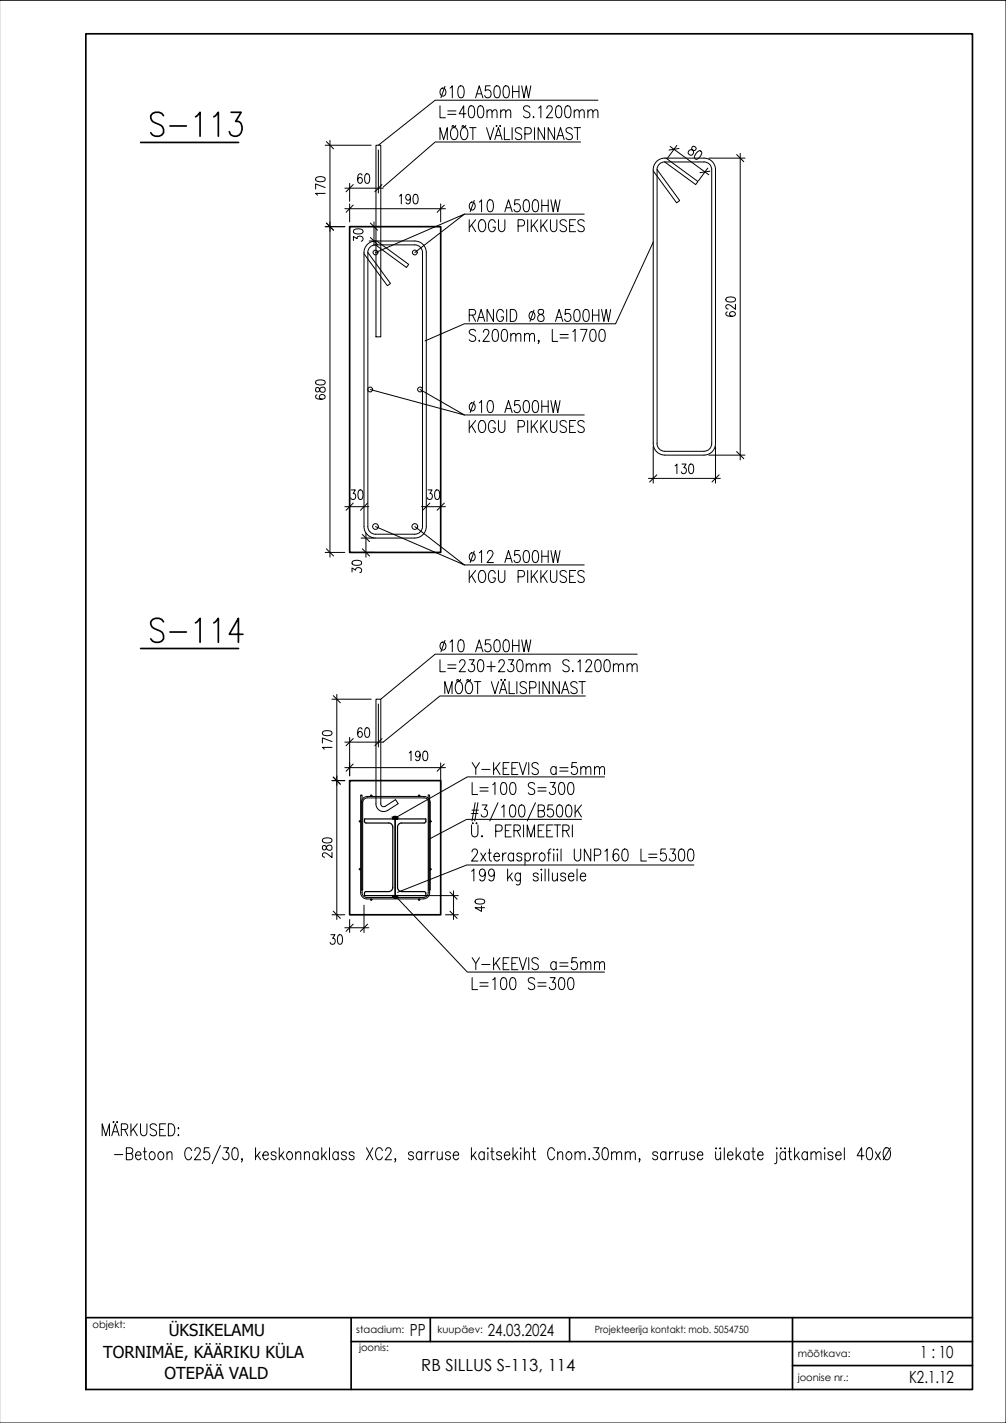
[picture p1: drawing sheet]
<svg xmlns="http://www.w3.org/2000/svg" width="210mm" height="297mm" viewBox="0 0 210 297" stroke-linecap="round" stroke-linejoin="round" font-family="sans-serif">
<defs><g id="words">
<text font-size="9.3" x="30.7" y="135.5">S-114</text>
<text font-size="8.8" x="30.7" y="29.6">S-113</text>
<g font-size="3.5">
<text x="85.5" y="278.9">PP</text>
<text x="101.8" y="278.9">24.03.2024</text>
<text x="87.9" y="286.2">RB SILLUS S-113, 114</text>
<text x="192" y="283.5">1 : 10</text>
<text x="189.7" y="288.7">K2.1.12</text>
</g>
<g font-size="3.4">
<text x="35.2" y="278.8">ÜKSIKELAMU</text>
<text x="21.5" y="283.4">TORNIMÄE, KÄÄRIKU KÜLA</text>
<text x="34.3" y="288">OTEPÄÄ VALD</text>
</g>
<g font-size="2.1">
<text x="19.3" y="277.2">objekt:</text>
<text x="74.3" y="278.2">staadium:</text>
<text x="74.9" y="282">joonis:</text>
<text x="91.3" y="278.2">kuupäev:</text>
<text x="124.1" y="278.2">Projekteerija kontakt: mob. 5054750</text>
<text x="166.4" y="283.2">mõõtkava:</text>
<text x="166.4" y="288.2">joonise nr.:</text>
</g>
</g></defs>
<g fill="#000" stroke="#000" stroke-width=".21">
<path d="M82.4 170.5h.2zM82.3 170.5h.3z"/>
<path d="M82.3 170.5h.4zM82.2 170.5h.5z"/>
<path d="M82.2 170.5l.6 .1zM82.2 170.6h.6z"/>
<path d="M82.2 170.6h.6zM82.1 170.6h.7z"/>
<path d="M82.1 170.6l.8 .1zM82.1 170.6l.8 .1z"/>
<path d="M82 170.7l.9 .1zM82 170.7l.9 .1z"/>
<path d="M82 170.8l.9 .1zM82 170.8l.9 .1z"/>
<path d="M82 170.9h.9zM82 170.9h.9z"/>
<path d="M82.3 187.4h.3zM82.3 187.4h.2z"/>
<path d="M82.2 187.4h.5zM82.2 187.4h.4z"/>
<path d="M82.2 187.4h.6zM82.2 187.4h.5z"/>
<path d="M82.1 187.3h.7zM82.1 187.3l.7 .1z"/>
<path d="M82 187.2h.9zM82 187.2l.8 .1z"/>
<path d="M82 187.1h.9zM82 187.1l.9 .1z"/>
<path d="M82 187h.9zM82 187h.9z"/>
<path d="M82 187h.9zM82 187l.9 .1z"/>
<circle cx="79" cy="47.3" r=".06"/>
</g>
<!-- layer: SEIN -->
<path d="M76.4 171.8l-.3-.2-.1-.7h6.4v16.1h-6.4l.1-.7 .3-.2M76.4 171.8h4.7a.85 .85 0 0 1 .9 .8v12.7M83.8 171.8a.85 .85 0 0 0-.9 .8v12.7M83.8 171.8h4.7l.3-.2 .1-.7h-6.5v16.1h6.5l-.1-.7-.3-.2h-4.7M82 185.3a.85 .85 0 0 1-.9 .8h-4.7M82.9 185.3a.85 .85 0 0 0 .9 .8" fill="none" stroke="#000" stroke-width=".25"/>
<g fill="none" stroke="#000" stroke-width=".21">
<path d="M-.1 .1h210v296.9h-210M92.1 18.5l.2-.1a.84 .84 0 0 1 .7 .8 .84 .84 0 0 1-.7 .9 .99 .99 0 0 1-.2-1.6zM92.9 18l-.9 2.4M93.9 18.4l.5-.5v2.5M95.8 18l.5-.1a1.22 1.22 0 0 1 .6 1.4l-.3 1-.5 .1a1.22 1.22 0 0 1-.6-1.4zM99.5 19.6h1M102.3 17.9h-1l-.1 1.1a.77 .77 0 0 1 1.1 .1 .77 .77 0 0 1 0 1 .77 .77 0 0 1-1.1 .1l-.1-.3M103.3 18l.5-.1a1.22 1.22 0 0 1 .6 1.4l-.3 1-.5 .1a1.22 1.22 0 0 1-.6-1.4zM105.2 18l.5-.1a1.22 1.22 0 0 1 .6 1.4l-.3 1-.5 .1a1.22 1.22 0 0 1-.6-1.4zM106.9 17.9v2.5M106.9 19.1h1.4M108.3 17.9v2.5"/>
<path d="M108.9 17.9l.4 2.5 .5-2.5 .5 2.5 .5-2.5M65.9 37.1a1.46 1.46 0 0 1 2 .2v.2a1.18 1.18 0 0 1-1.7 .4l-.3-.4zM67.9 39.2l-2-.8v1.1M67.9 30.3h9.6M68.8 29.3v87M71.9 39.3h8.1M73 38.3v3.7M75.5 36.6a.43 .43 0 0 0-.6-.2 1.36 1.36 0 0 0 .2 1.9 .59 .59 0 0 0 .5-.7 .59 .59 0 0 0-.7-.5l-.3 .5M76.3 36.4l.4-.1a1.31 1.31 0 0 1 0 2h-.2a1.48 1.48 0 0 1-.2-1.9zM78.9 31.3v9M91.8 22.1v2.5h1.1M91.8 29.1v-2.5l.8 2.5 .7-2.5v2.5"/>
<path d="M93.4 23.2h1.7M93.4 23.9h1.7M94.4 26.8l.2-.2a1.1 1.1 0 0 1 .9 1.6l-.1 .4a.67 .67 0 0 1-.6 .6 .67 .67 0 0 1-.7-.6 1.8 1.8 0 0 1 .3-1.8zM95.1 26.2l-.2 .3-.4-.3-.2 .3M96.5 26.8l.2-.2a1.1 1.1 0 0 1 .9 1.6l-.1 .4a.67 .67 0 0 1-.6 .6 .67 .67 0 0 1-.7-.6 1.8 1.8 0 0 1 .3-1.8zM97.1 26.4l-.1 .1-.4-.3-.2 .3M97.2 26.2l-.1 .2M97.2 23.7h-1.4l1-1.6v2.5M98 22.2l.5-.1a1.22 1.22 0 0 1 .5 1.4l-.2 1-.5 .1a1.22 1.22 0 0 1-.6-1.4zM98 26.6h1.3M98.7 26.6v2.5M99.2 20.4l.8-2.5 .8 2.5"/>
<path d="M99.9 22.2l.5-.1a1.22 1.22 0 0 1 .5 1.4l-.2 1-.5 .1a1.22 1.22 0 0 1-.6-1.4zM101.5 26.6l.8 2.5 .7-2.5M101.6 23.4l.5-.5 .5 .1 .1 1.6M101.6 22.9v1.7M102.7 23.4l.4-.5 .5 .1 .1 1.6M103.2 29.1l.8-2.5 .8 2.5M103.5 28.3h1M103.6 26.2v.2zM104.4 26.2v.2zM104.5 23.4l.4-.5 .5 .1 .1 1.6M104.5 22.9v1.7M105.2 26.6v2.5h1.2"/>
<path d="M105.5 23.4l.5-.5 .5 .1 .1 1.6M106.9 26.6v2.5M108.9 27a.66 .66 0 0 0-.9-.4 .66 .66 0 0 0-.4 .9l.9 .5a.62 .62 0 0 1 .4 .6 .62 .62 0 0 1-.5 .5l-.7-.1-.2-.2M109.5 28h.9a.68 .68 0 0 0 .5-.7 .68 .68 0 0 0-.5-.7h-.9v2.5M110.6 22.4a.66 .66 0 0 0-.9-.3 .66 .66 0 0 0-.4 .8l.9 .5a.62 .62 0 0 1 .4 .6 .62 .62 0 0 1-.5 .6l-.7-.1-.2-.3M111.3 24.3v.3zM111.5 26.6v2.5M112.4 22.6l.5-.5v2.5M113.6 26.6v2.5l-1.3-2.5v2.5M114.1 22.7l.1-.4 .3-.2h.4l.2 .2a.92 .92 0 0 1-.2 1.1l-.9 1.2h1.3M115.7 26.6v2.5l-1.3-2.5v2.5M116.2 22.2l.5-.1a1.22 1.22 0 0 1 .5 1.4l-.3 1-.4 .1a1.22 1.22 0 0 1-.6-1.4z"/>
<path d="M116.2 29.1l.7-2.5 .8 2.5M116.5 28.3h.9M118.1 22.2l.5-.1a1.22 1.22 0 0 1 .5 1.4l-.2 1-.5 .1a1.22 1.22 0 0 1-.6-1.4zM119.4 27a.66 .66 0 0 0-.8-.4 .66 .66 0 0 0-.4 .9l.8 .5a.62 .62 0 0 1 .4 .6 .62 .62 0 0 1-.5 .5l-.6-.1-.2-.2M119.8 23.4l.5-.5 .5 .1 .1 1.6M119.8 22.9v1.7M119.8 26.6h1.3M120.5 26.6v2.5M120.9 23.4l.4-.5 .5 .1 .1 1.6M121.1 29.6h-30.3l-10.8 9.4M122.7 23.4l.4-.5 .5 .1 .1 1.6M122.7 22.9v1.7"/>
<path d="M123.7 23.4l.5-.5 .5 .1 .1 1.6M124.8 20.9h-34l-11.9 9.4M139.8 30.6l8.1 5.9M141.2 30.4l-1.9 2.6M144.5 30.6l-.2 .4a.8 .8 0 0 1 .4 .7 .8 .8 0 0 1-.5 .7 .59 .59 0 0 1-.6-.7 .59 .59 0 0 1 .8-.4l.4 .1a.41 .41 0 0 0 .4-.2 .41 .41 0 0 0-.1-.5l-.4-.2zM145.3 31.9l.6-.4 .4 .1a1.31 1.31 0 0 1-1.2 1.6l-.1-.1a.97 .97 0 0 1 .3-1.2zM147.7 35.1l-2 2.6M147.9 33h7.5M154.4 32v64M67.9 40.4h-2l.3 .4M67.9 47.3h4M71.9 43.6h21"/>
<path d="M73 42.6v3.7M73.7 50.2v-.8l.8 .4a.59 .59 0 0 1 .9-.5 .59 .59 0 0 1 0 1.1M73.8 48l.8-.2a.86 .86 0 0 1 1.1 .6 1.31 1.31 0 0 1-2 0zM77 50.3h1.4M78 46.3v5M78.4 52.7l18.5-8-10.3 8M83.4 40.9l.3-.3v2M85.6 41.2a.54 .54 0 0 1-.5 .6 .57 .57 0 0 1-.5-.8 .57 .57 0 0 1 1-.2 1.62 1.62 0 0 1-.4 1.8l-.4-.1-.1-.2M86.4 40.7l.4-.1a1.31 1.31 0 0 1 0 2h-.2a1.48 1.48 0 0 1-.2-1.9zM92 42.6v3.7M96.9 44.7h25M97.9 45.9v2.5"/>
<path d="M98.2 42.3a.53 .53 0 0 1 .9 .2 .76 .76 0 0 1 0 1 .76 .76 0 0 1-.9 .2 1.02 1.02 0 0 1 0-1.4zM98.4 46.9l.8 1.5M99 41.8l-.9 2.4M99.2 45.9l-1.3 1.6M100 42.2l.5-.5v2.5M100.2 46l.2-.1a1.1 1.1 0 0 1 .9 1.5l-.1 .4a.67 .67 0 0 1-.6 .6 .67 .67 0 0 1-.7-.6 1.77 1.77 0 0 1 .3-1.8zM101.9 41.8l.5-.1a1.22 1.22 0 0 1 .6 1.4l-.3 1-.5 .1a1.22 1.22 0 0 1-.6-1.4zM103.3 46.5a.67 .67 0 0 0-.6-.7 .67 .67 0 0 0-.7 .7 1.56 1.56 0 0 0 .5 1.9 .74 .74 0 0 0 .8-1h-.4M104 45.9v1.8a.67 .67 0 0 0 .7 .7 .67 .67 0 0 0 .6-.7v-1.8M105.3 44.2l.8-2.5 .8 2.5M105.6 43.4h1M108.1 47.2h.9a.68 .68 0 0 0 .5-.7 .68 .68 0 0 0-.5-.6h-.9v2.5"/>
<path d="M108.4 41.7h-1l-.1 1.1a.81 .81 0 0 1 1.3 .4 .81 .81 0 0 1-.9 1l-.3-.1-.2-.4M109.4 41.8l.5-.1a1.22 1.22 0 0 1 .6 1.4l-.3 1-.5 .1a1.22 1.22 0 0 1-.6-1.4zM110.1 45.9v2.5M110.9 45.9v2.5M111.3 41.8l.5-.1a1.22 1.22 0 0 1 .6 1.4l-.3 1-.5 .1a1.22 1.22 0 0 1-.6-1.4zM111.3 46.9l.9 1.5M112.2 45.9l-1.3 1.6M112.9 45.9v2.5M113 41.7v2.5M113 42.9h1.4M113.3 46.9l.9 1.5M114.2 45.9l-1.3 1.6"/>
<path d="M114.4 41.7v2.5M114.9 45.9v1.8a.67 .67 0 0 0 .6 .7 .67 .67 0 0 0 .7-.7v-1.8M114.9 41.7l.5 2.5 .5-2.5 .5 2.5 .5-2.5M118.2 46.2a.66 .66 0 0 0-.9-.3 .66 .66 0 0 0-.4 .8l.9 .5a.62 .62 0 0 1 .4 .6 .62 .62 0 0 1-.5 .6h-.4l-.4-.4M118.9 47.1h.7M120.1 45.9h-1.2v2.5h1.2M121.9 46.2a.66 .66 0 0 0-.8-.3 .66 .66 0 0 0-.4 .8l.8 .5a.62 .62 0 0 1 .4 .6 .62 .62 0 0 1-.5 .6h-.4l-.4-.4M136.3 50.5l-7.9 17.1h-31.5l-8.2 3.6M65.9 79.5l.8-.2a.86 .86 0 0 1 1.2 .6 1.29 1.29 0 0 1-2 0zM97.9 65.8h.9a.6 .6 0 0 0 .5-.6 .6 .6 0 0 0-.5-.6h-.9v2.5M98.6 65.8l.6 1.3M99.2 69.1a.66 .66 0 0 0-.8-.3 .66 .66 0 0 0-.4 .8l.9 .5a.63 .63 0 0 1 .4 .6 .63 .63 0 0 1-.5 .6h-.4l-.5-.4"/>
<path d="M99.6 67.1l.8-2.5 .7 2.5M99.9 66.3h1M100 71v.3zM100.9 69.4l.1-.4 .2-.2h.4l.3 .2a.9 .9 0 0 1-.2 1.1l-.9 1.2h1.3M103 64.6v2.5l-1.4-2.5v2.5M103 68.9l.4-.1a1.22 1.22 0 0 1 .6 1.4l-.3 .9-.5 .2a1.22 1.22 0 0 1-.5-1.5zM104.9 68.9l.4-.1a1.22 1.22 0 0 1 .6 1.4l-.3 .9-.5 .2a1.22 1.22 0 0 1-.5-1.5zM105.1 65.2a.67 .67 0 0 0-.7-.6 .67 .67 0 0 0-.7 .6 1.57 1.57 0 0 0 .5 1.9 .74 .74 0 0 0 .9-1h-.5M105.7 64.6v2.5M106.5 64.6h.6a1.47 1.47 0 0 1 0 2.5h-.6zM106.6 70.1l.5-.5 .4 .1 .1 1.6M106.6 69.6v1.7"/>
<path d="M107.6 70.1l.5-.5 .5 .1 .1 1.6M109.4 70.1l.5-.5 .5 .1 .1 1.6M109.4 69.6v1.7M110.5 70.1l.4-.5 .5 .1 .1 1.6M110.7 65.2a.53 .53 0 0 1 .8 .2 .76 .76 0 0 1 0 .9 .76 .76 0 0 1-.8 .3 1.05 1.05 0 0 1 0-1.4zM111.4 64.7l-.8 2.4M112.4 64.7a.56 .56 0 0 0 .2 .8 .81 .81 0 0 1 .9 .6 .81 .81 0 0 1-.5 1 .73 .73 0 0 1-.8-.6 .73 .73 0 0 1 .6-.8l.3-.2a.51 .51 0 0 0 .3-.5 .51 .51 0 0 0-.4-.4zM112.5 71.1l-.1 .2-.1-.2 .1-.1 .1 .1-.2 .6M115.2 68.8v2.5h1.2M115.9 67.1l.8-2.5 .7 2.5M116.2 66.3h.9M116.9 69.8h1.7"/>
<path d="M116.9 70.5h1.7M118.9 64.6h-.9l-.1 1.1a.81 .81 0 0 1 1.3 .4 .81 .81 0 0 1-.9 1l-.3-.1-.2-.4M119.5 69.2l.5-.4v2.5M120 64.7l.5-.1a1.22 1.22 0 0 1 .5 1.4l-.2 1-.5 .1a1.22 1.22 0 0 1-.6-1.4zM121.1 68.8h1.4l-1 2.5M121.9 64.7l.5-.1a1.22 1.22 0 0 1 .6 1.4l-.3 1-.5 .1a1.22 1.22 0 0 1-.6-1.4zM123.3 68.9l.5-.1a1.22 1.22 0 0 1 .6 1.4l-.3 .9-.5 .2a1.22 1.22 0 0 1-.6-1.5zM123.6 64.6v2.5M123.6 65.8h1.4M125 64.6v2.5M125.2 68.9l.5-.1a1.22 1.22 0 0 1 .6 1.4l-.3 .9-.5 .2a1.22 1.22 0 0 1-.5-1.5zM125.5 64.6l.5 2.5 .5-2.5 .5 2.5 .4-2.5"/>
<path d="M151.5 62.2a1.46 1.46 0 0 1 2 .2v.2a1.18 1.18 0 0 1-1.7 .4l-.3-.4zM151.7 65.1a.41 .41 0 0 0-.2 .7 1.36 1.36 0 0 0 2-.2 .59 .59 0 0 0-.7-.6 .59 .59 0 0 0-.5 .8l.5 .2M153.5 63.5v1.1l-1-.8-.7-.2-.3 .3v.3l.4 .3M65.9 81a.54 .54 0 0 0 .2 .8l.4-.1a.8 .8 0 0 1 .4-.8 .8 .8 0 0 1 .9 .1 .59 .59 0 0 1-.3 .9 .59 .59 0 0 1-.8-.5l-.1-.3a.45 .45 0 0 0-.7-.1zM66.1 82.4l-.2 .1v.4a1.24 1.24 0 0 0 1.7 .4 .45 .45 0 0 0 .3-.5 .45 .45 0 0 0-.3-.4l-.4-.1a.53 .53 0 0 0-.6 .6l.1 .2 .5 .2M77.3 81.3l19.6 5.3-9.3-5.3M96.9 86.6h25M97.9 87.8v2.5M98.2 84.2a.52 .52 0 0 1 .9 .3 .76 .76 0 0 1 0 .9 .76 .76 0 0 1-.9 .2 1.02 1.02 0 0 1 0-1.4zM98.4 88.9l.8 1.4M99 83.7l-.9 2.4M99.2 87.8l-1.3 1.7"/>
<path d="M100 84.1l.5-.5v2.5M100.2 87.9l.2-.1a1.1 1.1 0 0 1 .9 1.5l-.1 .4a.67 .67 0 0 1-.6 .6 .67 .67 0 0 1-.7-.6 1.8 1.8 0 0 1 .3-1.8zM101.9 83.7l.5-.1a1.22 1.22 0 0 1 .6 1.4l-.3 1-.5 .1a1.22 1.22 0 0 1-.6-1.4zM103.3 88.4a.67 .67 0 0 0-.6-.6 .67 .67 0 0 0-.7 .6 1.57 1.57 0 0 0 .5 1.9 .74 .74 0 0 0 .8-1h-.4M104 87.8v1.8a.67 .67 0 0 0 .7 .7 .67 .67 0 0 0 .6-.7v-1.8M105.3 86.1l.8-2.5 .8 2.5M105.6 85.3h1M108.1 89.1h.9a.68 .68 0 0 0 .5-.7 .68 .68 0 0 0-.5-.6h-.9v2.5M108.4 83.6h-1l-.1 1.1a.81 .81 0 0 1 1.3 .4 .81 .81 0 0 1-.9 1l-.3-.1-.2-.4M109.4 83.7l.5-.1a1.22 1.22 0 0 1 .6 1.4l-.3 1-.5 .1a1.22 1.22 0 0 1-.6-1.4zM110.1 87.8v2.5M110.9 87.8v2.5"/>
<path d="M111.3 83.7l.5-.1a1.22 1.22 0 0 1 .6 1.4l-.3 1-.5 .1a1.22 1.22 0 0 1-.6-1.4zM111.3 88.9l.9 1.4M112.2 87.8l-1.3 1.7M112.9 87.8v2.5M113 83.6v2.5M113 84.8h1.4M113.3 88.9l.9 1.4M114.2 87.8l-1.3 1.7M114.4 83.6v2.5M114.9 87.8v1.8a.67 .67 0 0 0 .6 .7 .67 .67 0 0 0 .7-.7v-1.8M114.9 83.6l.5 2.5 .5-2.5 .5 2.5 .5-2.5M118.2 88.1a.66 .66 0 0 0-.9-.3 .66 .66 0 0 0-.4 .8l.9 .5a.62 .62 0 0 1 .4 .6 .62 .62 0 0 1-.5 .6h-.4l-.4-.4"/>
<path d="M118.9 89h.7M120.1 87.8h-1.2v2.5h1.2M121.9 88.1a.66 .66 0 0 0-.8-.3 .66 .66 0 0 0-.4 .8l.8 .5a.62 .62 0 0 1 .4 .6 .62 .62 0 0 1-.5 .6h-.4l-.4-.4M135.3 99.9h15M136.3 93.2v7.7M140.9 97.2l.3-.3v2M142.3 96.9h.8l-.4 .7a.59 .59 0 0 1 .5 .9 .59 .59 0 0 1-1.1 0M143.9 97l.4-.1a1.31 1.31 0 0 1 0 2h-.2a1.48 1.48 0 0 1-.2-1.9zM147.9 95h7.5M149.3 93.2v7.7M67.9 115.3h4M71.9 105.8h5"/>
<path d="M73.3 102.3h.8l-.4 .7a.59 .59 0 0 1 .5 .9 .59 .59 0 0 1-1 0M73.5 119.4v-.8l.7 .4a.59 .59 0 0 1 .9-.5 .59 .59 0 0 1 0 1M73.5 117.2a1.46 1.46 0 0 1 2 .2v.2a1.18 1.18 0 0 1-1.7 .3l-.3-.3zM74.9 102.4l.4-.1a1.29 1.29 0 0 1 0 2h-.2a1.18 1.18 0 0 1-.3-1.7zM75.3 112.3h2.8M75.3 115.3h2.8M76.4 111.3v5M78.4 109.9l18.5 8-10.3-8M88 105.8h4.9M89.3 102.3h.8l-.4 .7a.59 .59 0 0 1 .5 .9 .59 .59 0 0 1-1 0M90.9 102.4l.4-.1a1.18 1.18 0 0 1 .4 1.6l-.2 .3-.4 .1a1.18 1.18 0 0 1-.3-1.7zM96.9 117.9h25"/>
<path d="M97.9 119.1v2.5M98.2 115.5a.52 .52 0 0 1 .9 .3 .76 .76 0 0 1 0 .9 .76 .76 0 0 1-.9 .3 1.02 1.02 0 0 1 0-1.5zM99 115l-.9 2.4M99.2 119.1l-1.3 1.7M100 115.4l.5-.5v2.5M100.2 119.2l.2-.1a1.1 1.1 0 0 1 .9 1.5l-.1 .4a.67 .67 0 0 1-.6 .6 .67 .67 0 0 1-.7-.6 1.8 1.8 0 0 1 .3-1.8zM101.7 115.5l.1-.3 .3-.3h.4l.3 .3a.9 .9 0 0 1-.2 1l-1 1.2h1.4M103.3 119.7a.67 .67 0 0 0-.6-.6 .67 .67 0 0 0-.7 .6 1.57 1.57 0 0 0 .5 1.9 .74 .74 0 0 0 .8-1h-.4M104 119.1v1.8a.67 .67 0 0 0 .7 .7 .67 .67 0 0 0 .6-.7v-1.8M105.3 117.4l.8-2.5 .8 2.5M105.6 116.6h1M108.4 114.9h-1l-.1 1.1a.81 .81 0 0 1 1.3 .4 .81 .81 0 0 1-.9 1l-.3-.1-.2-.3"/>
<path d="M109.4 115l.5-.1a1.22 1.22 0 0 1 .6 1.4l-.3 1-.5 .1a1.22 1.22 0 0 1-.6-1.4zM110.1 119.1v2.5M110.9 119.1v2.5M111.3 115l.5-.1a1.22 1.22 0 0 1 .6 1.4l-.3 1-.5 .1a1.22 1.22 0 0 1-.6-1.4zM112.2 119.1l-1.3 1.7M112.9 119.1v2.5M113 114.9v2.5M113 116.1h1.4M114.2 119.1l-1.3 1.7M114.4 114.9v2.5M114.9 119.1v1.8a.67 .67 0 0 0 .6 .7 .67 .67 0 0 0 .7-.7v-1.8M114.9 114.9l.5 2.5 .5-2.5 .5 2.5 .5-2.5"/>
<path d="M118.2 119.5a.66 .66 0 0 0-.9-.4 .66 .66 0 0 0-.4 .8l.9 .5a.62 .62 0 0 1 .4 .6 .62 .62 0 0 1-.5 .6h-.4l-.4-.4M120.1 119.1h-1.2v2.5h1.2M121.9 119.5a.66 .66 0 0 0-.8-.4 .66 .66 0 0 0-.4 .8l.8 .5a.62 .62 0 0 1 .4 .6 .62 .62 0 0 1-.5 .6h-.4l-.4-.4M91.8 137.7v2.5h1.1M92.1 134.2a.53 .53 0 0 1 .8 .2 .76 .76 0 0 1 .1 .9 .76 .76 0 0 1-.9 .3 1.02 1.02 0 0 1 0-1.4zM92.9 133.7l-.9 2.4M93.4 138.8h1.7M93.4 139.5h1.7M93.9 134l.5-.4v2.5M95.8 133.7l.5-.1a1.22 1.22 0 0 1 .6 1.4l-.3 .9-.5 .2a1.22 1.22 0 0 1-.6-1.5zM95.9 138.3l.1-.3 .3-.3h.4l.2 .3a.9 .9 0 0 1-.1 1l-1 1.2h1.3M97.9 137.7h1l-.5 1a.74 .74 0 0 1 .6 1.1 .74 .74 0 0 1-1.3-.1"/>
<path d="M98.4 120.2l.8 1.4M99.2 136.1l.8-2.5 .8 2.5M99.5 135.2h1M99.9 137.8l.5-.1a1.22 1.22 0 0 1 .5 1.4l-.2 1-.5 .1a1.22 1.22 0 0 1-.6-1.4zM101.6 139.1h1.7M102.3 133.6h-1l-.1 1a.81 .81 0 0 1 1.3 .4 .81 .81 0 0 1-.9 1.1l-.3-.2-.2-.3M102.5 138.1v2.1M103.3 133.7l.5-.1a1.22 1.22 0 0 1 .6 1.4l-.3 .9-.5 .2a1.22 1.22 0 0 1-.6-1.5zM104.1 138.3l.1-.3 .3-.3h.4l.2 .3a.9 .9 0 0 1-.2 1l-.9 1.2h1.3M105.2 133.7l.5-.1a1.22 1.22 0 0 1 .6 1.4l-.3 .9-.5 .2a1.22 1.22 0 0 1-.6-1.5zM106.1 137.7h1l-.5 1a.74 .74 0 0 1 .6 1.1 .74 .74 0 0 1-1.3-.1M106.9 133.6v2.5"/>
<path d="M106.9 134.7h1.4M108.1 137.8l.5-.1a1.22 1.22 0 0 1 .5 1.4l-.2 1-.5 .1a1.22 1.22 0 0 1-.6-1.4zM108.1 120.4h.9a.68 .68 0 0 0 .5-.7 .68 .68 0 0 0-.5-.6h-.9v2.5M108.3 133.6v2.5M108.9 133.6l.4 2.5 .5-2.5 .5 2.5 .5-2.5M109.8 139l.5-.4 .5 .1 .1 1.5M109.8 138.6v1.6M110.9 139l.4-.4 .5 .1 .1 1.5M111.3 120.2l.9 1.4M112.7 139l.4-.4 .5 .1 .1 1.5M112.7 138.6v1.6M113.3 120.2l.9 1.4"/>
<path d="M113.7 139l.5-.4 .5 .1 .1 1.5M118.8 138.1a.66 .66 0 0 0-.9-.4 .66 .66 0 0 0-.4 .9l.9 .4a.62 .62 0 0 1 .4 .7 .62 .62 0 0 1-.5 .5l-.7-.1-.2-.2M118.9 120.3h.7M119.5 140v.2zM120.6 138.2l.4-.5v2.5M122.3 138.3l.1-.3 .3-.3h.3l.3 .3a.9 .9 0 0 1-.2 1l-.9 1.2h1.3M124.4 137.8l.5-.1a1.22 1.22 0 0 1 .5 1.4l-.3 1-.4 .1a1.22 1.22 0 0 1-.6-1.4zM126.3 137.8l.5-.1a1.22 1.22 0 0 1 .5 1.4l-.3 1-.4 .1a1.22 1.22 0 0 1-.6-1.4zM128 139l.5-.4 .4 .1 .1 1.5M128 138.6v1.6M129 139l.5-.4 .5 .1 .1 1.5M130.8 139l.5-.4 .5 .1 .1 1.5"/>
<path d="M130.8 138.6v1.6M131.9 139l.5-.4 .4 .1 .1 1.5M132.9 136.6h-42.1l-11.3 9.4M67.4 152.7l.7-.2a.86 .86 0 0 1 1.2 .6 1.18 1.18 0 0 1-1.6 .4l-.4-.4zM69.3 156h-2l.4 .4M69.3 154.8l-2-.8v1.1M69.3 146h8.2M70.3 145v46.9M73 153.9v8.1M75.5 152.2a.43 .43 0 0 0-.6-.2 1.36 1.36 0 0 0 .2 1.9 .59 .59 0 0 0 .5-.7 .59 .59 0 0 0-.7-.4l-.3 .5M76.3 152l.4-.1a1.31 1.31 0 0 1 0 2h-.2a1.48 1.48 0 0 1-.2-1.9zM78.9 147v8.9"/>
<path d="M85.4 157.2l.4-.4v2M87.7 157.5a.54 .54 0 0 1-.6 .5 .59 .59 0 0 1-.4-.7 .59 .59 0 0 1 .7-.4 1.46 1.46 0 0 1-.2 1.9l-.4-.1-.1-.2M88.4 156.9l.4-.1a1.31 1.31 0 0 1 0 2h-.2a1.48 1.48 0 0 1-.2-1.9zM92 159.2v5.7M92.8 144.8v-2.5l.8 2.5 .7-2.5v2.5M95.4 142.4l.2-.1a1.1 1.1 0 0 1 .9 1.5l-.1 .4a.67 .67 0 0 1-.6 .6 .67 .67 0 0 1-.7-.6 1.77 1.77 0 0 1 .3-1.8zM95.6 141.9h-.2l-.1 .3M96.1 141.8l-.2 .3-.3-.2M97.5 142.4l.2-.1a1.1 1.1 0 0 1 .9 1.5l-.1 .4a.67 .67 0 0 1-.7 .6 .67 .67 0 0 1-.6-.6 1.77 1.77 0 0 1 .3-1.8zM97.5 141.9l-.1 .3M98.2 141.8l-.2 .3-.4-.3-.1 .1M98.5 159.2l.8 1.2v1.3"/>
<path d="M99 142.3h1.3M99.7 142.3v2.5M100 159.2l-.7 1.2M102.5 142.3l.8 2.5 .7-2.5M103 159.2v2.5M104.2 144.8l.8-2.5 .8 2.5M104.3 159.2l-1.3 1.6M104.5 144h1M104.6 141.8v.2zM105.4 141.8v.2zM106.2 159.2h-1.2v2.5h1.2M106.2 142.3v2.5h1.2"/>
<path d="M107.8 142.3v2.5M108 159.2h-1.2v2.5h1.2M108.3 159.2l.8 2.5 .7-2.5M109.8 142.6a.66 .66 0 0 0-.8-.3 .66 .66 0 0 0-.4 .8l.9 .5a.63 .63 0 0 1 .4 .6 .63 .63 0 0 1-.5 .6h-.4l-.5-.4M110.3 159.2v2.5M110.5 143.6h.9a.68 .68 0 0 0 .5-.7 .68 .68 0 0 0-.5-.6h-.9v2.5M112.3 159.5a.66 .66 0 0 0-.8-.3 .66 .66 0 0 0-.4 .8l.8 .5a.62 .62 0 0 1 .4 .6 .62 .62 0 0 1-.5 .6l-.6-.1-.2-.3M112.5 142.3v2.5M114.6 142.3v2.5l-1.3-2.5v2.5M116.7 142.3v2.5l-1.3-2.5v2.5M117.2 144.8l.7-2.5 .8 2.5M117.5 144h.9"/>
<path d="M120.3 159.2h-.9l-.1 1a.77 .77 0 0 1 1 .1 .77 .77 0 0 1 0 1.1 .77 .77 0 0 1-1 0l-.1-.2M120.4 142.6a.66 .66 0 0 0-.8-.3 .66 .66 0 0 0-.4 .8l.8 .5a.63 .63 0 0 1 .4 .6 .63 .63 0 0 1-.5 .6h-.3l-.5-.4M120.8 142.3h1.3M121.5 142.3v2.5M122.1 145.3h-30.3l-11.8 9.6h-8.1M67.4 176.6a.53 .53 0 0 0 .2 .8l.3-.1a.8 .8 0 0 1 .4-.8 .8 .8 0 0 1 .9 .1 .59 .59 0 0 1-.2 .9 .59 .59 0 0 1-.9-.5l-.1-.3a.45 .45 0 0 0-.6-.1zM67.4 175.1l.7-.2a.86 .86 0 0 1 1.2 .6 1.29 1.29 0 0 1-2 0zM69.3 177.9v1.1l-1-.7-.6-.3-.3 .2-.1 .4 .4 .3M69.3 162.9h2.6M71.9 160.2h21M98.4 172.2v1.8a.67 .67 0 0 0 .7 .7 .67 .67 0 0 0 .6-.7v-1.8M98.4 169.8h1.3"/>
<path d="M98.5 169.1h1.3M98.5 177.8l.1-.3 .3-.3h.4l.2 .3a.9 .9 0 0 1-.2 1l-.9 1.2h1.3M98.5 163.4v2.4h1.2M98.7 171.7v.3zM99.1 167.6l-.6 3.8M99.4 171.7v.3zM99.7 167.6l-.6 3.8M100.1 164.4h1.7M100.1 165.1h1.7M100.3 178.1l1 1.6M100.5 160.6h1.7M100.6 168h1l-.5 1a.74 .74 0 0 1 .6 1.1 .74 .74 0 0 1-1.3 0"/>
<path d="M100.6 174.5v.2zM101.3 178.1l-1 1.6M101.8 178.1h.7M102.1 177.2v2.1l.1 .3 .4 .1M102.8 163.8l.5-.4v2.4M103.1 178.8h1.1v-.3a.54 .54 0 0 0-.5-.5 .54 .54 0 0 0-.5 .4 .76 .76 0 0 0-.1 .9 .76 .76 0 0 0 .9 .3l.2-.2M103.4 173.5h.9a.68 .68 0 0 0 .5-.6 .68 .68 0 0 0-.5-.7h-.9v2.5M103.5 160.2l.8 1.5M103.9 167.6l-1.7 3.8M104.7 168.5l.4-.5v2.5M104.7 163.5l.5-.1a1.22 1.22 0 0 1 .6 1.4l-.3 .9-.5 .1a1.22 1.22 0 0 1-.6-1.4zM104.9 178.1v1.6"/>
<path d="M105 160.4h.8M105.4 173.4h.8M105.6 178.1a.68 .68 0 0 0-.7 .7M106.6 168.2l.5-.2a1.22 1.22 0 0 1 .5 1.5l-.3 .9-.4 .1a1.22 1.22 0 0 1-.6-1.4zM106.6 163.5l.5-.1a1.22 1.22 0 0 1 .6 1.4l-.3 .9-.5 .1a1.22 1.22 0 0 1-.6-1.4zM106.7 172.2h-1.3v2.5h1.3M106.8 160.4h.8M107.2 178.4l-.4-.3a.84 .84 0 0 0-.8 .8 .84 .84 0 0 0 .8 .8l.4-.3M107.2 178.1v1.6M107.2 173.4h.9a.61 .61 0 0 0 .5-.6 .61 .61 0 0 0-.5-.6h-.9v2.5M107.9 173.4l.7 1.3M108.5 168.2l.5-.2a1.22 1.22 0 0 1 .5 1.5l-.3 .9-.4 .1a1.22 1.22 0 0 1-.6-1.4z"/>
<path d="M108.9 178.4a.55 .55 0 0 0-.5-.4 .55 .55 0 0 0-.6 .4 1.05 1.05 0 0 0 1 .6l.1 .4a.55 .55 0 0 1-.5 .4 .55 .55 0 0 1-.6-.4M109.2 172.2v2.5M109.5 178.4l.4-.3a.84 .84 0 0 1 .8 .8 .84 .84 0 0 1-.8 .8l-.4-.3M109.5 178.1v2.5M110 174.7v-2.5l.8 2.5 .7-2.5v2.5M111.4 178.1v1.6M111.6 163.7a.71 .71 0 0 0-.8-.4 .71 .71 0 0 0-.6 .6l.2 .4 .8 .4a.63 .63 0 0 1 .4 .6 .63 .63 0 0 1-.5 .5l-.7-.1-.2-.2M111.7 167.6l-1.7 3.8M112.1 178.1a.68 .68 0 0 0-.7 .7M112.2 164.4h1.7M112.2 165.1h1.7M112.3 169.2h.8a.61 .61 0 0 0 .5-.6 .61 .61 0 0 0-.5-.6h-.8v2.5h.8a.68 .68 0 0 0 .5-.6 .68 .68 0 0 0-.5-.7"/>
<path d="M112.3 173.4h.7M112.8 178.2l.2-.1a.84 .84 0 0 1 .7 .8 .84 .84 0 0 1-.7 .8 .99 .99 0 0 1-.2-1.5zM113.5 172.2h-1.2v2.5h1.2M114.1 173.4h.8M114.2 178.1h.7M114.8 163.4h1l-.5 .9a.74 .74 0 0 1 .6 1.1 .74 .74 0 0 1-1.3 0M115 177.2l-.4 .2-.1 .3v2M115.3 168h-.9l-.1 1.1a.81 .81 0 0 1 1.3 .4 .81 .81 0 0 1-.9 1l-.3-.1-.2-.3M115.3 172.2h-1.2v2.5h1.2M115.5 177.2v.3zM115.5 178.2v1.5M115.6 172.2h1.3"/>
<path d="M116 160.4a.56 .56 0 0 0-.5-.4 .56 .56 0 0 0-.5 .4 .76 .76 0 0 0 0 .9 .76 .76 0 0 0 .8 .3l.2-.3M116 160v1.7M116.3 172.2v2.5M116.3 177.2v.3zM116.3 178.2v1.5M116.4 168.2l.5-.2a1.22 1.22 0 0 1 .5 1.5l-.3 .9-.4 .1a1.22 1.22 0 0 1-.6-1.4zM116.8 163.5l.5-.1a1.22 1.22 0 0 1 .5 1.4l-.2 .9-.5 .1a1.22 1.22 0 0 1-.6-1.4zM116.8 160.2h1.7M116.8 161h1.7M117.1 177.2v2.5M117.4 173.4h.9a.61 .61 0 0 0 .5-.6 .61 .61 0 0 0-.5-.6h-.9v2.5M118.1 173.4l.7 1.3"/>
<path d="M118.3 168.2l.5-.2a1.22 1.22 0 0 1 .5 1.5l-.3 .9-.4 .1a1.22 1.22 0 0 1-.6-1.4zM118.7 163.5l.5-.1a1.22 1.22 0 0 1 .6 1.4l-.3 .9-.5 .1a1.22 1.22 0 0 1-.6-1.4zM119.4 172.2v2.5M119.8 177.2v1.8a.67 .67 0 0 0 .7 .7 .67 .67 0 0 0 .7-.7v-1.8M120 168v2.5M120.5 169.1l.8 1.4M121.2 160.5l.5-.5 .4 .1 .1 1.6M121.2 160v1.7M121.3 171h-23.9l-7.9 4.2M121.3 168l-1.3 1.7M122.2 160.5l.5-.5 .5 .1 .1 1.6M123.3 177.2v2.5l-1.4-2.5v2.5"/>
<path d="M124 178.5h.9a.68 .68 0 0 0 .5-.6 .68 .68 0 0 0-.5-.7h-.9v2.5M124 160.5l.5-.5 .5 .1 .1 1.6M124 160v1.7M125.1 160.5l.5-.5 .4 .1 .1 1.6M126.1 162.2h-28.6l-15.1 8.6M126.2 177.7l.5-.5v2.5M129.1 177.6l-.1-.2-.5-.2a1.36 1.36 0 0 0-.6 1.7l.1 .5a.56 .56 0 0 0 .5 .3 .56 .56 0 0 0 .6-.3 .71 .71 0 0 0-.1-.9 .71 .71 0 0 0-.8-.2l-.3 .6M130 177.4l.5-.2a1.22 1.22 0 0 1 .6 1.5l-.3 .9-.5 .1a1.22 1.22 0 0 1-.6-1.4zM133.7 177.2v2.5h1.2M135.4 178.3h1.7M135.4 179h1.7M138.9 177.2h-1l-.1 1.1a.81 .81 0 0 1 1.3 .4 .81 .81 0 0 1-.9 1l-.3-.1-.2-.3"/>
<path d="M139.8 177.2h1.1l-.6 1a.74 .74 0 0 1 .6 1.1 .74 .74 0 0 1-1.3 0M141.8 177.4l.5-.2a1.22 1.22 0 0 1 .6 1.5l-.3 .9-.5 .1a1.22 1.22 0 0 1-.6-1.4zM143.7 177.4l.5-.2a1.22 1.22 0 0 1 .6 1.5l-.3 .9-.5 .1a1.22 1.22 0 0 1-.5-1.4zM69 195.1h.9l-.5 .8a.59 .59 0 0 1 .5 .9 .59 .59 0 0 1-1-.1M69.3 191h2.6M70.6 195.2l.4-.1a1.29 1.29 0 0 1 0 2h-.1a1.18 1.18 0 0 1-.4-1.6zM71.9 193.7h5M73 191.9v2.8M75.9 189v5.7M82.4 187l15.1 15.9h28.6M88.4 187h7.2M92.9 191h2.7"/>
<path d="M94.6 186v5.9M98.4 181.9l.5-.5v2.5M98.5 199.9l.8 1.2v1.3M99.2 187.9l.8-.2a.86 .86 0 0 1 1.1 .6 1.18 1.18 0 0 1-1.6 .3l-.4-.3zM100 199.9l-.7 1.2M100.5 189.1v1.1l-1.4-.7h2M101.3 182.2a.66 .66 0 0 1-.7 .7 .74 .74 0 0 1-.6-.9 .74 .74 0 0 1 1-.5 2.13 2.13 0 0 1 0 2.3 .53 .53 0 0 1-.9-.3M103 199.9v2.5M103.2 182.2a.66 .66 0 0 1-.7 .7 .74 .74 0 0 1-.6-.9 .74 .74 0 0 1 1-.5 2.13 2.13 0 0 1 0 2.3 .53 .53 0 0 1-.9-.3M104.3 199.9l-1.3 1.7M105.9 181.4v2.5M106.2 199.9h-1.2v2.5h1.2"/>
<path d="M106.3 182.9l.7 1M106.9 182.2l-1 1.2M108 199.9h-1.2v2.5h1.2M108.3 199.9l.8 2.5 .7-2.5M108.6 182.2l-.1 2.3a.48 .48 0 0 1-.8 .1M108.6 182.6l-.4-.4a.83 .83 0 0 0-.8 .9 .83 .83 0 0 0 .8 .8l.4-.4M110.3 199.9v2.5M112.3 182.6a.55 .55 0 0 0-.5-.4 .55 .55 0 0 0-.5 .4l.1 .2 .6 .3a.45 .45 0 0 1 .2 .7 .61 .61 0 0 1-.9-.3M113 181.4v.2zM113 182.3v1.6M113.7 181.4v2.5M114.5 181.4v2.5"/>
<path d="M115.3 182.2l.1 1.6 .4 .1 .5-.5M116.3 182.2v1.7M118 182.6a.55 .55 0 0 0-.5-.4 .55 .55 0 0 0-.5 .4l.1 .2 .6 .3a.45 .45 0 0 1 .2 .7 .61 .61 0 0 1-.9-.3M118.6 182.9h1.1v-.2a.54 .54 0 0 0-.4-.5 .54 .54 0 0 0-.6 .4 .76 .76 0 0 0 0 .9 .76 .76 0 0 0 .8 .3l.2-.3M120.3 199.9h-.9l-.1 1.1a.81 .81 0 0 1 1.3 .4 .81 .81 0 0 1-.9 1l-.3-.1-.2-.4M120.4 181.4v2.5M121.1 182.9h1.1v-.2a.54 .54 0 0 0-.5-.5 .54 .54 0 0 0-.5 .4 .76 .76 0 0 0-.1 .9 .76 .76 0 0 0 .9 .3l.2-.3M144.8 180.6h-47.4l-14.5 5.7M98.5 204.1v2.5h1.2M100.1 205.1h1.7M100.1 205.9h1.7M100.5 201.3h1.7"/>
<path d="M102.8 204.6l.5-.5v2.5M103.5 201l.8 1.4M104.7 204.2l.5-.1a1.22 1.22 0 0 1 .6 1.4l-.3 1-.5 .1a1.22 1.22 0 0 1-.6-1.5zM105 201.1h.8M106.6 204.2l.5-.1a1.22 1.22 0 0 1 .6 1.4l-.3 1-.5 .1a1.22 1.22 0 0 1-.6-1.5zM106.8 201.1h.8M111.6 204.4a.66 .66 0 0 0-.9-.3 .66 .66 0 0 0-.4 .8l.9 .5a.62 .62 0 0 1 .4 .6 .62 .62 0 0 1-.5 .6l-.7-.1-.2-.3M112.2 205.1h1.7M112.2 205.9h1.7M112.3 200.3a.66 .66 0 0 0-.8-.4 .66 .66 0 0 0-.4 .8l.8 .5a.63 .63 0 0 1 .4 .7 .63 .63 0 0 1-.5 .5h-.3l-.5-.3M114.8 204.1h1l-.5 .9a.74 .74 0 0 1 .6 1.2 .74 .74 0 0 1-1.3-.1M116 201.1l-.3-.4a.84 .84 0 0 0-.8 .9 .84 .84 0 0 0 .8 .8l.3-.3"/>
<path d="M116 200.7v1.7M116.8 204.2l.5-.1a1.22 1.22 0 0 1 .5 1.4l-.2 1-.5 .1a1.22 1.22 0 0 1-.6-1.5zM116.8 201h1.7M116.8 201.7h1.7M118.7 204.2l.5-.1a1.22 1.22 0 0 1 .6 1.4l-.3 1-.5 .1a1.22 1.22 0 0 1-.6-1.5zM121.2 201.2l.5-.5 .4 .2 .1 1.5M121.2 200.7v1.7M122.2 201.2l.5-.5 .5 .2 .1 1.5M124 201.2l.5-.5 .5 .2 .1 1.5M124 200.7v1.7M125.1 201.2l.5-.5 .4 .2 .1 1.5M21.3 237.1v-2.5l.8 2.5 .7-2.5v2.5"/>
<path d="M23.3 237.1l.8-2.5 .7 2.5M23.6 236.2h1M23.7 234.1v.3zM24.5 234.1v.3zM25.3 235.8h.9a.6 .6 0 0 0 .5-.6 .6 .6 0 0 0-.5-.6h-.9v2.5M26 235.8l.7 1.3M27.3 234.6v2.5M27.8 235.7l.9 1.4M28.7 234.6l-1.4 1.6M29.3 234.6v1.8a.67 .67 0 0 0 .7 .7 .67 .67 0 0 0 .7-.7v-1.8M30.2 239.6v2l.1 .4 .4 .1M32.7 234.9a.66 .66 0 0 0-.9-.3 .66 .66 0 0 0-.4 .8l.9 .5a.62 .62 0 0 1 .4 .6 .62 .62 0 0 1-.5 .6l-.7-.1-.2-.3"/>
<path d="M33.3 235.8h.8M34.6 234.6h-1.3v2.5h1.3M35.1 234.6h.7a1.47 1.47 0 0 1 0 2.5h-.7zM37.2 235.4v.3zM37.2 236.9v.2zM43.6 239.6h-.9l-.1 1.1a.81 .81 0 0 1 1.3 .4 .81 .81 0 0 1-1 1l-.2-.1-.2-.4M46 239.1l-1.7 3.8M46.7 239.6h1l-.6 .9a.74 .74 0 0 1 .7 1.2 .74 .74 0 0 1-1.3-.1M48.7 239.7l.4-.1a1.22 1.22 0 0 1 .6 1.4l-.3 1-.5 .1a1.22 1.22 0 0 1-.5-1.4zM53.3 239.6v2.5M58.3 239.6v2.5M67.1 239.6v2.5"/>
<path d="M68.8 239.6v2.5M76.5 239.6l1.3 2.5M77.8 239.6l-1.3 2.5M98.4 239.6v2.5M101.8 239.6v.2zM102.7 239.6v2v.4l.4 .1M107 239.6v2.5M108.7 239.6v.2zM109.4 239.6v2.5M111.3 239.6v2l.1 .4 .4 .1M123.9 239.6h1l-.5 .9a.74 .74 0 0 1 .6 1.2 .74 .74 0 0 1-1.3-.1M125.9 239.7l.5-.1a1.22 1.22 0 0 1 .5 1.4l-.2 1-.5 .1a1.22 1.22 0 0 1-.6-1.4z"/>
<path d="M149.4 239.6v.2zM150.3 239.6v.2zM151.1 239.6v2.5M153.6 239.6v2.5M157.1 239.6v2l.1 .4 .4 .1M162.1 239.6v.2zM162.9 239.6v.2zM163.8 239.6v.2zM164.7 239.6v2l.1 .4 .4 .1M165.8 239.6v2.5M172.1 239.6v.2zM176.2 239.6v2.5"/>
<path d="M181 239.7l.5-.1a1.22 1.22 0 0 1 .6 1.4l-.3 1-.5 .1a1.22 1.22 0 0 1-.6-1.4zM184.7 239.7l.1-.1a1.1 1.1 0 0 1 1 1.5l-.1 .4a.67 .67 0 0 1-.7 .6 .67 .67 0 0 1-.6-.6 1.77 1.77 0 0 1 .3-1.8zM185.8 239.6l-1.5 2.5M23.9 241h1.7M26.4 240.8h.8a.61 .61 0 0 0 .5-.6 .61 .61 0 0 0-.5-.6h-.8v2.5h.8a.68 .68 0 0 0 .5-.7 .68 .68 0 0 0-.5-.6M28.3 241.1h1.1v-.2a.54 .54 0 0 0-.5-.5 .54 .54 0 0 0-.5 .4 .76 .76 0 0 0-.1 .9 .76 .76 0 0 0 .9 .3l.2-.3M29.9 240.4h.7M31.4 240.5l.2-.1a.84 .84 0 0 1 .8 .9 .84 .84 0 0 1-.8 .8 .99 .99 0 0 1-.2-1.6zM33.2 240.5l.2-.1a.84 .84 0 0 1 .8 .9 .84 .84 0 0 1-.8 .8 .99 .99 0 0 1-.2-1.6zM34.8 240.9l.5-.5 .5 .1 .1 1.6M34.8 240.4v1.7M40 240.2a.67 .67 0 0 0-.7-.6 .67 .67 0 0 0-.6 .6 1.58 1.58 0 0 0 .4 1.9 .72 .72 0 0 0 .9-.6"/>
<path d="M40.7 240.2v-.4l.3-.2h.4l.3 .2a.9 .9 0 0 1-.2 1.1l-.9 1.2h1.3M50.6 242l-.1 .1-.1-.1 .1-.2 .1 .2-.2 .6M53.7 241.1l.7 1M54.3 240.4l-1 1.2M54.8 241.1h1.2v-.2a.54 .54 0 0 0-.5-.5 .54 .54 0 0 0-.6 .4 .76 .76 0 0 0 0 .9 .76 .76 0 0 0 .9 .3l.2-.3M57.6 240.8a.55 .55 0 0 0-.5-.4 .55 .55 0 0 0-.5 .4 1.05 1.05 0 0 0 .9 .6l.1 .3a.55 .55 0 0 1-.5 .4 .55 .55 0 0 1-.5-.4M58.7 241.1l.6 1M59.2 240.4l-.9 1.2M60.1 240.5l.2-.1a.84 .84 0 0 1 .7 .9 .84 .84 0 0 1-.7 .8 .99 .99 0 0 1-.2-1.6zM61.7 240.9l.5-.5 .5 .1 .1 1.6M61.7 240.4v1.7M63.5 240.9l.5-.5 .5 .1 .1 1.6"/>
<path d="M63.5 240.4v1.7M66.4 240.8l-.4-.4a.84 .84 0 0 0-.8 .9 .84 .84 0 0 0 .8 .8l.4-.4M66.4 240.4v1.7M67.5 241.1l.7 1M68.1 240.4l-1 1.2M70.6 240.8l-.4-.4a.84 .84 0 0 0-.8 .9 .84 .84 0 0 0 .8 .8l.4-.4M70.6 240.4v1.7M72.3 240.8a.55 .55 0 0 0-.5-.4 .55 .55 0 0 0-.6 .4 1.05 1.05 0 0 0 1 .6l.1 .3a.55 .55 0 0 1-.5 .4 .55 .55 0 0 1-.6-.4M73.9 240.8a.54 .54 0 0 0-.5-.4 .54 .54 0 0 0-.6 .4 1.05 1.05 0 0 0 1 .6l.1 .3a.54 .54 0 0 1-.5 .4 .54 .54 0 0 1-.6-.4M79.8 240.2a.67 .67 0 0 0-.7-.6 .67 .67 0 0 0-.6 .6 1.58 1.58 0 0 0 .4 1.9 .72 .72 0 0 0 .9-.6M80.5 240.2l.1-.4 .2-.2h.4l.3 .2a.9 .9 0 0 1-.2 1.1l-.9 1.2h1.3M82.6 242l-.1 .1-.1-.1 .1-.2 .1 .2-.2 .6"/>
<path d="M86.3 240.8a.55 .55 0 0 0-.6-.4 .55 .55 0 0 0-.5 .4 1.05 1.05 0 0 0 1 .6l.1 .3a.55 .55 0 0 1-.6 .4 .55 .55 0 0 1-.5-.4M88 240.8l-.4-.4a.84 .84 0 0 0-.8 .9 .84 .84 0 0 0 .8 .8l.4-.4M88 240.4v1.7M88.7 240.4v1.7M89.5 240.4a.68 .68 0 0 0-.8 .7M90 240.4v1.7M90.7 240.4a.68 .68 0 0 0-.7 .7M91.2 240.4l.1 1.6 .5 .1 .5-.5M92.3 240.4v1.7M94 240.8a.55 .55 0 0 0-.5-.4 .55 .55 0 0 0-.6 .4 1.05 1.05 0 0 0 1 .6l.1 .3a.55 .55 0 0 1-.5 .4 .55 .55 0 0 1-.6-.4M94.6 241.1h1.1v-.2a.54 .54 0 0 0-.5-.5 .54 .54 0 0 0-.5 .4 .76 .76 0 0 0-.1 .9 .76 .76 0 0 0 .9 .3l.2-.3M98.7 241.1l.7 1"/>
<path d="M99.3 240.4l-.9 1.2M101 240.8l-.3-.4a.84 .84 0 0 0-.8 .9 .84 .84 0 0 0 .8 .8l.3-.4M101 240.4v1.7M101.8 240.5v1.6M102.4 240.4h.6M104.7 240.8a.55 .55 0 0 0-.6-.4 .55 .55 0 0 0-.5 .4 1.05 1.05 0 0 0 1 .6l.1 .3a.55 .55 0 0 1-.6 .4 .55 .55 0 0 1-.5-.4M105.2 241.1h1.2v-.2a.54 .54 0 0 0-.5-.5 .54 .54 0 0 0-.6 .4 .76 .76 0 0 0 0 .9 .76 .76 0 0 0 .9 .3l.2-.3M107.4 241.1l.7 1M108 240.4l-1 1.2M108.7 240.5v1.6M109.4 240.9l.5-.5 .5 .1 .1 1.6M111 240.4h.7"/>
<path d="M115.7 240.2a.67 .67 0 0 0-.7-.6 .67 .67 0 0 0-.6 .6 1.58 1.58 0 0 0 .4 1.9 .72 .72 0 0 0 .9-.6M116.4 240.9l.4-.5 .5 .1 .1 1.6M116.4 240.4v1.7M118.4 240.5l.2-.1a.84 .84 0 0 1 .7 .9 .84 .84 0 0 1-.7 .8 .99 .99 0 0 1-.2-1.6zM120 240.9l.5-.5 .4 .1 .1 1.6M120 240.4v1.7M121 240.9l.5-.5 .5 .1 .1 1.6M122.9 241.8v.3zM127.6 240.9l.5-.5 .5 .1 .1 1.6M127.6 240.4v1.7M128.7 240.9l.4-.5 .5 .1 .1 1.6M130.5 240.9l.4-.5 .5 .1 .1 1.6"/>
<path d="M130.5 240.4v1.7M131.5 240.9l.5-.5 .5 .1 .1 1.6M133.5 242l-.1 .1-.1-.1 .1-.2 .1 .2-.2 .6M137.2 240.8a.55 .55 0 0 0-.5-.4 .55 .55 0 0 0-.5 .4 1.05 1.05 0 0 0 .9 .6l.1 .3a.55 .55 0 0 1-.5 .4 .55 .55 0 0 1-.5-.4M138.9 240.8l-.3-.4a.84 .84 0 0 0-.8 .9 .84 .84 0 0 0 .8 .8l.3-.4M138.9 240.4v1.7M139.7 240.4v1.7M140.5 240.4a.68 .68 0 0 0-.8 .7M140.9 240.4v1.7M141.7 240.4a.68 .68 0 0 0-.8 .7M142.2 240.4l.1 1.6 .5 .1 .4-.5M143.2 240.4v1.7"/>
<path d="M144.9 240.8a.55 .55 0 0 0-.5-.4 .55 .55 0 0 0-.5 .4 1.05 1.05 0 0 0 .9 .6l.1 .3a.55 .55 0 0 1-.5 .4 .55 .55 0 0 1-.5-.4M145.5 241.1h1.1v-.2a.54 .54 0 0 0-.4-.5 .54 .54 0 0 0-.6 .4 .76 .76 0 0 0 0 .9 .76 .76 0 0 0 .9 .3l.1-.3M149.3 240.4l.1 1.6 .5 .1 .5-.5M150.4 240.4v1.7M151.8 241.1h1.1v-.2a.54 .54 0 0 0-.4-.5 .54 .54 0 0 0-.6 .4 .76 .76 0 0 0 0 .9 .76 .76 0 0 0 .8 .3l.2-.3M154 241.1l.6 1M154.6 240.4l-1 1.2M156.3 240.8l-.4-.4a.84 .84 0 0 0-.8 .9 .84 .84 0 0 0 .8 .8l.4-.4M156.3 240.4v1.7M156.8 240.4h.7M158.1 241.1h1.1v-.2a.54 .54 0 0 0-.5-.5 .54 .54 0 0 0-.5 .4 .76 .76 0 0 0-.1 .9 .76 .76 0 0 0 .9 .3l.2-.3M162.1 240.5v1.9l-.1 .4-.4 .1"/>
<path d="M163.9 240.8l-.4-.4a.84 .84 0 0 0-.8 .9 .84 .84 0 0 0 .8 .8l.4-.4M163.9 240.4v1.7M164.5 240.4h.6M166.2 241.1l.6 1M166.7 240.4l-.9 1.2M168.5 240.8l-.4-.4a.84 .84 0 0 0-.8 .9 .84 .84 0 0 0 .8 .8l.4-.4M168.5 240.4v1.7M169.2 240.9l.5-.5 .5 .1 .1 1.6M169.2 240.4v1.7M170.3 240.9l.4-.5 .5 .1 .1 1.6M172.1 240.5v1.6M173.8 240.8a.55 .55 0 0 0-.5-.4 .55 .55 0 0 0-.6 .4 1.05 1.05 0 0 0 1 .6l.1 .3a.55 .55 0 0 1-.5 .4 .55 .55 0 0 1-.6-.4"/>
<path d="M174.4 241.1h1.1v-.2a.54 .54 0 0 0-.5-.5 .54 .54 0 0 0-.5 .4 .76 .76 0 0 0-.1 .9 .76 .76 0 0 0 .9 .3l.2-.3M180.3 241.3h-1.5l1-1.7v2.5M182.7 240.4l1 1.7M183.7 240.4l-1 1.7"/>
</g>
<!-- layer: k-sarrus -->
<g fill="none" stroke="#000" stroke-width=".21">
<path d="M78.4 30.3h1.1v40h-1.1zM137.1 35.4l4.7 6.5-.6 .4-4.9-6.6M137.2 33.5l.9-.4 .6-.1h8.2a2.4 2.4 0 0 1 2.4 2.4v57.2a2.4 2.4 0 0 1-2.4 2.4h-8.2a2.4 2.4 0 0 1-2.4-2.4v-57.2a2.39 2.39 0 0 1 .9-1.9zM138.7 33.8a1.6 1.6 0 0 0-1.6 1.6M138.7 33.8h8.2a1.6 1.6 0 0 1 1.6 1.6v57.2a1.62 1.62 0 0 1-1.6 1.6h-8.2a1.6 1.6 0 0 1-1.6-1.6v-57.2M139 33l6.6 4.9-.4 .6-6.5-4.7M75.9 52.7v57.2a2.41 2.41 0 0 0 2.5 2.4h8.1a2.4 2.4 0 0 0 2.4-2.4v-57.2M75.9 52.7a2.4 2.4 0 0 1 2.5-2.4h8.1a2.4 2.4 0 0 1 2.4 2.4M78.3 51.1a1.6 1.6 0 0 0-1.6 1.6M78.4 51.1h8.1a1.6 1.6 0 0 1 1.7 1.6M78.6 50.3l6.7 4.9-.5 .6-6.4-4.7M88.2 52.7v57.2a1.6 1.6 0 0 1-1.6 1.6h-8.3a1.6 1.6 0 0 1-1.6-1.6l.1-57.2 4.7 6.5-.7 .4-4.9-6.6"/>
<path d="M78.4 146h1.1v22l.3 .3 .4 .1 2.3-1.5 .6 .9-2.2 1.3a1.61 1.61 0 0 1-2.5-1.3zM75.9 166.5l.8-.2h11.8a1.3 1.3 0 0 1 1.3 1.2v18.3h-.3v-18.3a1 1 0 0 0-1-1l-11.8 .1a.98 .98 0 0 0-1 .9v18.3h-.3v-18.2v-.5zM76.5 187.3a1 1 0 0 1-1-1v-20.3h-.2v20.3a1.3 1.3 0 0 0 1.2 1.3M76.6 187.4l11.7-.1a1 1 0 0 0 1-1v-20.3h.3v20.3a1.3 1.3 0 0 1-1.3 1.3h-11.7"/>
<circle cx="78.3" cy="52.7" r=".5"/>
<circle cx="86.5" cy="52.7" r=".5"/>
<circle cx="77.2" cy="81.3" r=".5"/>
<circle cx="87.6" cy="81.3" r=".5"/>
<circle cx="78.3" cy="109.9" r=".6"/>
<circle cx="86.5" cy="109.9" r=".6"/>
<circle cx="75.1" cy="171.5" r=".15"/>
<circle cx="77.4" cy="166.1" r=".15"/>
<circle cx="87.4" cy="166.1" r=".15"/>
<circle cx="89.8" cy="171.5" r=".15"/>
<circle cx="75.1" cy="181.4" r=".15"/>
<circle cx="77.4" cy="187.8" r=".15"/>
<circle cx="87.4" cy="187.8" r=".15"/>
<circle cx="89.8" cy="181.4" r=".15"/>
</g>
<g fill="none" stroke="#000" stroke-width=".35">
<path d="M17.9 7.1h185v282.9h-185zM29.3 29.7h20.5M73 47.3h19v68h-19zM29.3 135.4h20.5M73 162.9h19v28.1h-19zM81.9 170.9a.5 .5 0 0 1 .5-.5 .5 .5 0 0 1 .5 .5M81.9 186.9a.5 .5 0 0 0 .5 .5 .5 .5 0 0 0 .5-.5M73.3 275v15M89.8 275v5M118.8 275v5M165.4 275v15M202.9 275h-185v15"/>
<path d="M73.3 280h129.6M165.4 285h37.5"/>
</g>
<!-- layer: 0 -->
<g fill="none" stroke="#000" stroke-width=".21">
<path d="M68.1 29.6l1.5 1.5M73.7 38.5l-1.5 1.5M79.7 38.5l-1.5 1.5M141.7 31l-2.1 .3M148.1 35.7l-2.1 .4M153.7 32.3l1.5 1.5M68.1 46.6l1.5 1.5M73.7 42.8l-1.5 1.5M77.3 49.6l1.5 1.5M77.3 46.6l1.5 1.5M92.7 42.8l-1.5 1.5M137 99.1l-1.5 1.5"/>
<path d="M150 99.1l-1.4 1.5M153.7 94.3l1.5 1.5M68.1 114.6l1.5 1.5M73.7 105l-1.5 1.5M75.6 111.6l1.5 1.5M75.6 114.6l1.5 1.5M76.7 105l-1.5 1.5M89.7 105l-1.5 1.5M92.7 105l-1.5 1.5M69.5 145.2l1.5 1.5M73.7 159.5l-1.5 1.5M73.7 154.2l-1.5 1.5"/>
<path d="M79.7 154.2l-1.5 1.5M92.7 159.5l-1.5 1.5M69.5 162.2l1.5 1.5M69.5 190.2l1.5 1.5M73.7 192.9l-1.5 1.5M76.7 192.9l-1.5 1.5M93.9 186.2l1.5 1.5M93.9 190.2l1.5 1.5"/>
</g>
<use href="#words"/>
</svg>
